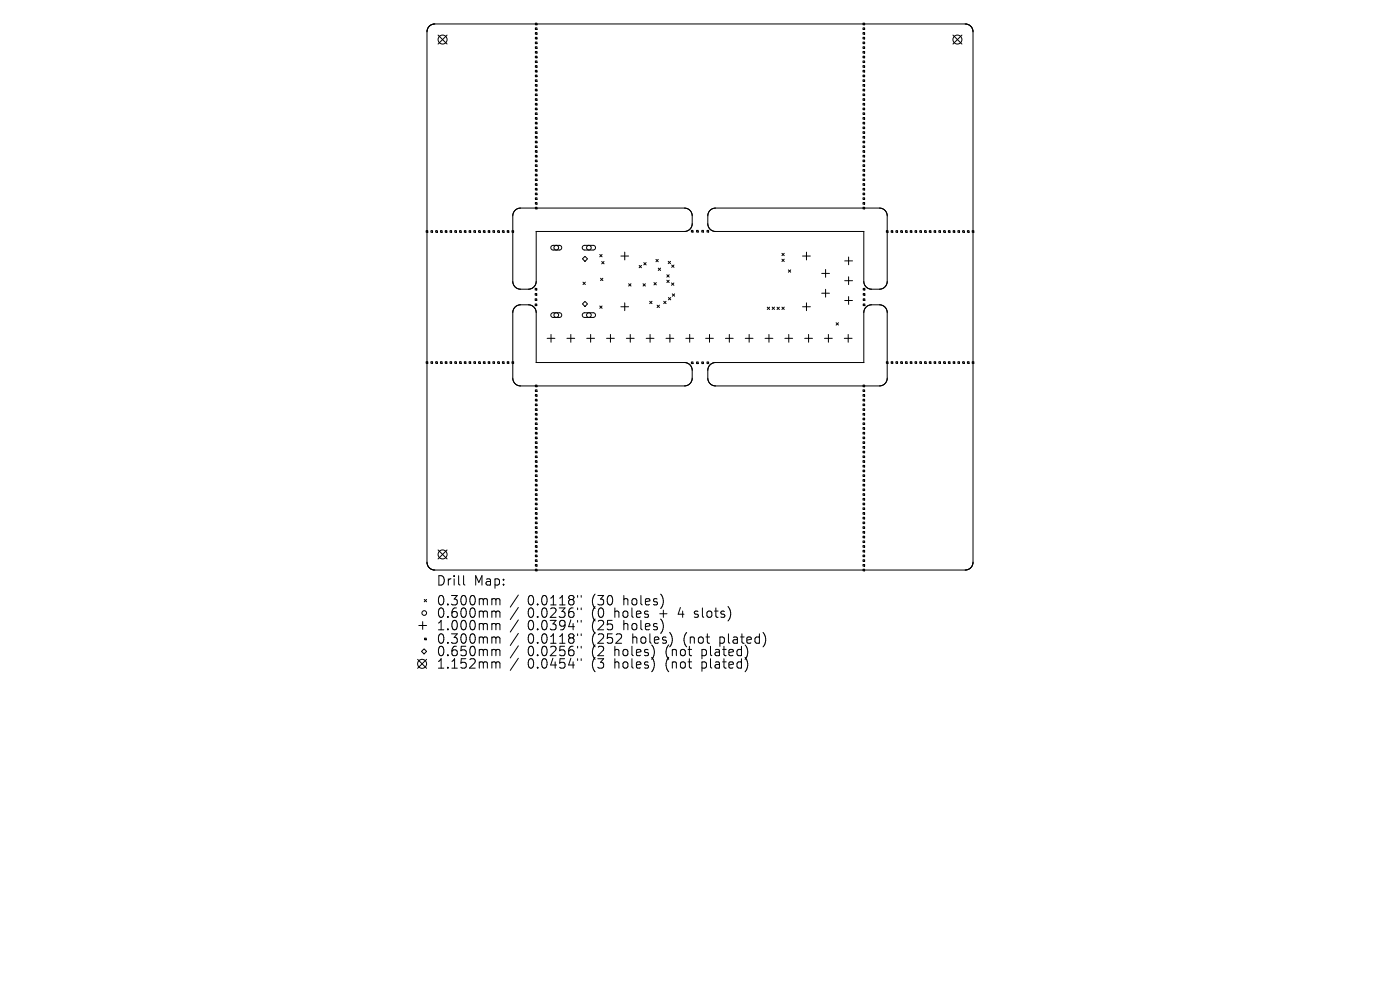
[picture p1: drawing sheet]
<svg xmlns="http://www.w3.org/2000/svg" width="297mm" height="210mm" viewBox="0 0 297 210" stroke-linecap="round" stroke-linejoin="round" font-family="sans-serif">
<defs><g id="words">
<g font-size="2.8">
<text x="92.5" y="124.5">Drill</text>
<text x="100.5" y="124.5">Map:</text>
<text x="92.5" y="128.7">0.300mm</text>
<text x="92.5" y="131.3">0.600mm</text>
<text x="111.9" y="128.7">0.0118&quot;</text>
<text x="111.9" y="131.3">0.0236&quot;</text>
<text x="125.7" y="128.7">(30</text>
<text x="125.7" y="131.3">(0</text>
<text x="130.6" y="131.3">holes</text>
<text x="132.5" y="128.7">holes)</text>
<text x="140.4" y="131.3">+</text>
<text x="144.6" y="131.3">4</text>
<text x="148.2" y="131.3">slots)</text>
<text x="92.5" y="134">1.000mm</text>
<text x="92.5" y="136.8">0.300mm</text>
<text x="111.9" y="134">0.0394&quot;</text>
<text x="111.9" y="136.8">0.0118&quot;</text>
<text x="125.7" y="134">(25</text>
<text x="125.7" y="136.8">(252</text>
<text x="132.5" y="134">holes)</text>
<text x="134.4" y="136.8">holes)</text>
<text x="145.5" y="136.8">(not</text>
<text x="153.3" y="136.8">plated)</text>
<text x="92.5" y="139.5">0.650mm</text>
<text x="92.5" y="142.1">1.152mm</text>
<text x="111.9" y="139.5">0.0256&quot;</text>
<text x="111.9" y="142.1">0.0454&quot;</text>
<text x="125.7" y="139.5">(2</text>
<text x="125.7" y="142.1">(3</text>
<text x="130.6" y="139.5">holes)</text>
<text x="130.6" y="142.1">holes)</text>
<text x="141.7" y="139.5">(not</text>
<text x="141.7" y="142.1">(not</text>
<text x="149.5" y="139.5">plated)</text>
<text x="149.5" y="142.1">plated)</text>
</g>
</g></defs>
<g fill="none" stroke="#000" stroke-width=".21">
<path d="M90.6 6.8v112.6M90.6 6.7v.1M90.6 6.6v.1M90.6 6.6h.1M90.6 6.4v.2M90.6 6.4h.1M90.6 6.3v.1M90.7 6.3h-.1M90.7 6.1v.1M90.7 6.1h.1M90.8 6l-.1 .1M90.8 5.9v.1"/>
<path d="M90.9 5.8l-.1 .1M90.9 5.8h.1M91 5.7l-.1 .1M91 5.7h.1M91.1 5.6l-.1 .1M91.1 5.6h.1M91.2 5.5l-.1 .1M91.2 5.5h.1M91.3 5.4l-.1 .1M91.3 5.4h.1M91.4 5.3l-.1 .1M91.5 5.3h-.1"/>
<path d="M91.6 5.2l-.1 .1M91.6 5.2h.1M91.7 5.2h-.1M91.8 5.2h-.1M91.9 5.1h-.1M91.9 5.1h.1M92.1 5.1h-.2M92.1 5.1h.1M92.1 5.1h112.8M92.9 7.4l1.9 1.9M94.8 7.4l-1.9 1.9M113.6 4.9h.3v.4h-.3z"/>
<path d="M113.6 5.9h.3v.4h-.3zM113.6 6.9h.3v.4h-.3zM113.6 7.9h.3v.4h-.3zM113.6 8.9h.3v.4h-.3zM113.6 9.9h.3v.4h-.3zM113.6 10.9h.3v.4h-.3zM113.6 11.9h.3v.4h-.3zM113.6 12.9h.3v.4h-.3zM113.6 13.9h.3v.4h-.3zM113.6 14.9h.3v.4h-.3zM113.6 15.9h.3v.4h-.3zM113.6 16.9h.3v.4h-.3z"/>
<path d="M113.6 17.9h.3v.4h-.3zM113.6 18.9h.3v.4h-.3zM113.6 19.9h.3v.4h-.3zM183.1 4.9h.3v.4h-.3zM183.1 5.9h.3v.4h-.3zM183.1 6.9h.3v.4h-.3zM183.1 7.9h.3v.4h-.3zM183.1 8.9h.3v.4h-.3zM183.1 9.9h.3v.4h-.3zM183.1 10.9h.3v.4h-.3zM183.1 11.9h.3v.4h-.3zM183.1 12.9h.3v.4h-.3z"/>
<path d="M183.1 13.9h.3v.4h-.3zM183.1 14.9h.3v.4h-.3zM183.1 15.9h.3v.4h-.3zM183.1 16.9h.3v.4h-.3zM183.1 17.9h.3v.4h-.3zM183.1 18.9h.3v.4h-.3zM183.1 19.9h.3v.4h-.3zM202.2 7.4l1.9 1.9M204.1 7.4l-1.9 1.9M204.9 5.1h.1M204.9 5.1h.2M205.1 5.1h.1"/>
<path d="M205.2 5.1v.1M205.3 5.2h.1M205.4 5.2h.1M205.4 5.2l.1 .1M205.5 5.3h.1M205.6 5.3l.1 .1M205.7 5.4h.1M205.7 5.4l.1 .1M205.8 5.5h.1M205.8 5.5l.1 .1M205.9 5.6h.1M205.9 5.6l.1 .1"/>
<path d="M206 5.7h.1M206 5.7l.1 .1M206.1 5.8h.1M206.2 5.8v.1M206.2 5.9v.1M206.2 6l.1 .1M206.3 6.1h.1M206.3 6.1v.1M206.3 6.2v.1M206.4 6.3v.1M206.4 6.4h.1M206.4 6.4v.2"/>
<path d="M206.4 6.6h.1M206.4 6.6v.1M206.4 6.7v.1M206.4 6.8v112.6M113.6 20.9h.3v.4h-.3zM113.6 21.9h.3v.4h-.3zM113.6 22.9h.3v.4h-.3zM113.6 23.9h.3v.4h-.3zM113.6 24.9h.3v.4h-.3zM113.6 25.9h.3v.4h-.3zM113.6 26.9h.3v.4h-.3zM113.6 27.9h.3v.4h-.3z"/>
<path d="M113.6 28.9h.3v.4h-.3zM113.6 29.9h.3v.4h-.3zM113.6 30.9h.3v.4h-.3zM113.6 31.9h.3v.4h-.3zM113.6 32.9h.3v.4h-.3zM113.6 33.9h.3v.4h-.3zM113.6 34.9h.3v.4h-.3zM113.6 36h.3v.3h-.3zM113.6 37h.3v.3h-.3zM113.6 38h.3v.3h-.3zM113.6 39h.3v.3h-.3zM113.6 40h.3v.3h-.3z"/>
<path d="M183.1 20.9h.3v.4h-.3zM183.1 21.9h.3v.4h-.3zM183.1 22.9h.3v.4h-.3zM183.1 23.9h.3v.4h-.3zM183.1 24.9h.3v.4h-.3zM183.1 25.9h.3v.4h-.3zM183.1 26.9h.3v.4h-.3zM183.1 27.9h.3v.4h-.3zM183.1 28.9h.3v.4h-.3zM183.1 29.9h.3v.4h-.3zM183.1 30.9h.3v.4h-.3zM183.1 31.9h.3v.4h-.3z"/>
<path d="M183.1 32.9h.3v.4h-.3zM183.1 33.9h.3v.4h-.3zM183.1 34.9h.3v.4h-.3zM183.1 36h.3v.3h-.3zM183.1 37h.3v.3h-.3zM183.1 38h.3v.3h-.3zM183.1 39h.3v.3h-.3zM183.1 40h.3v.3h-.3zM90.4 48.9h.4v.4h-.4zM91.4 48.9h.4v.4h-.4zM92.4 48.9h.4v.4h-.4zM93.4 48.9h.4v.4h-.4z"/>
<path d="M94.5 48.9h.3v.4h-.3zM95.5 48.9h.3v.4h-.3zM96.5 48.9h.3v.4h-.3zM97.5 48.9h.3v.4h-.3zM98.5 48.9h.3v.4h-.3zM99.5 48.9h.4v.4h-.4zM100.5 48.9h.4v.4h-.4zM101.5 48.9h.4v.4h-.4zM102.5 48.9h.4v.4h-.4zM103.6 48.9h.3v.4h-.3zM104.6 48.9h.3v.4h-.3zM105.6 48.9h.3v.4h-.3z"/>
<path d="M106.6 48.9h.3v.4h-.3zM107.6 48.9h.3v.4h-.3zM108.6 48.9h.4v.4h-.4zM109.3 44.6l.5-.3 .6-.2h35l.8 .4 .5 .7 .1 2.4-.1 .6-.4 .5-1 .4h-31.5l-.1 11.1-.4 .7-.6 .4h-2.4l-1-.4-.4-.5-.1-.6v-14.1l.1-.6zM113.6 41h.3v.3h-.3zM113.6 42h.3v.3h-.3zM113.6 43h.3v.3h-.3zM113.6 44h.3v.3h-.3zM113.7 49.1h.1M117 52.2l.3-.2 1.5 .1 .3 .2 .1 .3-.4 .4h-1.5l-.4-.3zM123.6 54.9l.5-.5 .5 .5-.5 .5zM123.7 52.2l.3-.2 1.9 .1 .3 .2 .1 .3-.4 .4h-2l-.3-.3z"/>
<path d="M123.7 59.9l.5 .5M124.2 59.9l-.5 .5M127.2 54l.5 .5M127.4 59l.5 .5M127.7 55.5l.4 .5M127.7 54l-.5 .5M127.9 59l-.5 .5M128.1 55.5l-.4 .5M131.7 54.3h1.7M132.5 53.5v1.6M135.6 56.3l.5 .5M136.1 56.3l-.5 .5"/>
<path d="M136.6 55.7l.5 .5M137.1 55.7l-.5 .5M138.7 59.9l.5 .5M139.2 55l.4 .5M139.2 59.9l-.5 .5M139.6 55l-.4 .5M139.6 56.9l.5 .5M140.1 56.9l-.5 .5M141.5 58.3l.5 .5M141.5 59.4l.5 .5M141.8 55.4l.5 .5M142 58.3l-.5 .5"/>
<path d="M142 59.4l-.5 .5M142.3 55.4l-.5 .5M142.5 56.2l.5 .5M143 56.2l-.5 .5M146.7 48.9h.3v.3h-.3zM147.8 48.9h.3v.3h-.3zM148.9 48.9h.3v.3h-.3zM150 48.9h.3v.3h-.3zM150.6 44.6l.6-.3 .6-.2h34.8l.6 .2 .7 .6 .3 .8v14l-.1 .6-.6 .8-.9 .2h-2.2l-.6-.4-.4-.6-.1-.6-.1-10.6h-31.6l-.9-.4-.5-.9v-2.3zM165.9 53.7l.5 .5M165.9 55l.5 .5M166.4 53.7l-.5 .5"/>
<path d="M166.4 55l-.5 .5M167.3 57.3l.4 .4M167.7 57.3l-.4 .4M170.3 54.3h1.6M171.1 53.5v1.6M174.3 58h1.7M175.1 57.2v1.6M179.2 55.3h1.7M179.2 59.5h1.7M180 54.5v1.7M180 58.7v1.7M183.1 41h.3v.3h-.3z"/>
<path d="M183.1 42h.3v.3h-.3zM183.1 43h.3v.3h-.3zM183.1 44h.3v.3h-.3zM183.3 49.1h.1M188 48.9h.4v.4h-.4zM189.1 48.9h.3v.4h-.3zM190.1 48.9h.3v.4h-.3zM191.1 48.9h.3v.4h-.3zM192.1 48.9h.3v.4h-.3zM193.1 48.9h.3v.4h-.3zM194.1 48.9h.4v.4h-.4zM195.1 48.9h.4v.4h-.4z"/>
<path d="M196.1 48.9h.4v.4h-.4zM197.1 48.9h.4v.4h-.4zM198.2 48.9h.3v.4h-.3zM199.2 48.9h.3v.4h-.3zM200.2 48.9h.3v.4h-.3zM201.2 48.9h.3v.4h-.3zM202.2 48.9h.4v.4h-.4zM203.2 48.9h.4v.4h-.4zM204.2 48.9h.4v.4h-.4zM205.2 48.9h.4v.4h-.4zM206.2 48.9h.4v.4h-.4zM90.4 76.7h.4v.4h-.4z"/>
<path d="M91.4 76.7h.4v.4h-.4zM92.4 76.7h.4v.4h-.4zM93.4 76.7h.4v.4h-.4zM94.5 76.7h.3v.4h-.3zM95.5 76.7h.3v.4h-.3zM96.5 76.7h.3v.4h-.3zM97.5 76.7h.3v.4h-.3zM98.5 76.7h.3v.4h-.3zM99.5 76.7h.4v.4h-.4zM100.5 76.7h.4v.4h-.4zM101.5 76.7h.4v.4h-.4zM102.5 76.7h.4v.4h-.4z"/>
<path d="M103.6 76.7h.3v.4h-.3zM104.6 76.7h.3v.4h-.3zM105.6 76.7h.3v.4h-.3zM106.6 76.7h.3v.4h-.3zM107.6 76.7h.3v.4h-.3zM108.6 76.7h.4v.4h-.4zM109.3 65.1l.9-.4h2.1l.8 .3 .6 .8 .1 11.1h31.6l.8 .4 .5 .7 .1 2.2-.1 .6-.6 .8-.9 .3h-34.8l-.6-.2-.7-.5-.3-.9v-14.1l.1-.5zM113.5 61.2h.4v.3h-.4zM113.5 62.3h.4v.3h-.4zM113.5 63.4h.4v.3h-.4zM113.5 64.5h.4v.3h-.4zM113.7 76.9h.1"/>
<path d="M116.1 71.8h1.6M116.9 70.9v1.7M117 66.5l.3-.2 1.5 .1 .3 .2 .1 .3-.4 .4h-1.5l-.4-.3zM120.3 71.8h1.6M121.1 70.9v1.7M123.6 64.5l.5-.6 .5 .6-.5 .5zM123.7 66.5l.3-.2 1.9 .1 .3 .2 .1 .3-.4 .4h-2l-.3-.3zM124.5 71.8h1.6M125.3 70.9v1.7M127.2 64.9l.5 .5M127.7 64.9l-.5 .5M128.7 71.8h1.6"/>
<path d="M129.5 70.9v1.7M131.7 65.1h1.7M132.5 64.2v1.7M132.9 71.8h1.6M133.4 60.2l.5 .5M133.7 70.9v1.7M133.9 60.2l-.5 .5M136.4 60.2l.5 .5M136.9 60.2l-.5 .5M137.1 71.8h1.6M137.8 63.9l.5 .5M137.9 70.9v1.7"/>
<path d="M138.3 63.9l-.5 .5M139.4 64.7l.5 .5M139.9 64.7l-.5 .5M140.8 63.9l.5 .5M141.3 71.8h1.6M141.3 63.9l-.5 .5M141.8 63.1l.5 .5M142.1 70.9v1.7M142.3 63.1l-.5 .5M142.5 60l.5 .5M142.6 62.3l.5 .5M143 60l-.5 .5"/>
<path d="M143.1 62.3l-.5 .5M145.5 71.8h1.6M146.3 70.9v1.7M146.7 76.8h.3v.3h-.3zM147.8 76.8h.3v.3h-.3zM148.9 76.8h.3v.3h-.3zM149.7 71.8h1.6M150 76.8h.3v.3h-.3zM150.5 70.9v1.7M150.6 77.4l.6-.4 .6-.1h31.5v-10.6l.1-.6 .4-.6 .6-.4h2.2l.9 .3 .6 .8 .1 14.5-.3 .9-.9 .6-35.4 .1-.9-.5-.5-.8v-2.3zM153.9 71.8h1.7M154.7 70.9v1.7"/>
<path d="M158.1 71.8h1.7M158.9 70.9v1.7M162.3 71.8h1.7M162.8 65.2l.5 .5M163.1 70.9v1.7M163.3 65.2l-.5 .5M163.8 65.1l.5 .5M164.3 65.1l-.5 .5M164.8 65.2l.5 .5M165.3 65.2l-.5 .5M165.9 65.2l.5 .4M166.4 65.2l-.5 .4"/>
<path d="M166.5 71.8h1.7M167.3 70.9v1.7M170.3 65.1h1.6M170.7 71.8h1.7M171.1 64.2v1.7M171.5 70.9v1.7M174.3 62.2h1.7M174.9 71.8h1.7M175.1 61.4v1.6M175.7 70.9v1.7M177.4 68.5l.5 .5M177.9 68.5l-.5 .5"/>
<path d="M179.1 71.8h1.7M179.2 63.7h1.7M179.9 70.9v1.7M180 62.9v1.7M183.1 61.2h.4v.3h-.4zM183.1 62.3h.4v.3h-.4zM183.1 63.4h.4v.3h-.4zM183.1 64.5h.4v.3h-.4zM183.3 76.9h-.1M188 76.7h.4v.4h-.4zM189.1 76.7h.3v.4h-.3zM190.1 76.7h.3v.4h-.3z"/>
<path d="M191.1 76.7h.3v.4h-.3zM192.1 76.7h.3v.4h-.3zM193.1 76.7h.3v.4h-.3zM194.1 76.7h.4v.4h-.4zM195.1 76.7h.4v.4h-.4zM196.1 76.7h.4v.4h-.4zM197.1 76.7h.4v.4h-.4zM198.2 76.7h.3v.4h-.3zM199.2 76.7h.3v.4h-.3zM200.2 76.7h.3v.4h-.3zM201.2 76.7h.3v.4h-.3zM202.2 76.7h.4v.4h-.4z"/>
<path d="M203.2 76.7h.4v.4h-.4zM204.2 76.7h.4v.4h-.4zM205.2 76.7h.4v.4h-.4zM206.2 76.7h.4v.4h-.4zM113.6 81.7h.3v.3h-.3zM113.6 82.7h.3v.3h-.3zM113.6 83.7h.3v.3h-.3zM113.6 84.7h.3v.3h-.3zM113.6 85.7h.3v.3h-.3zM113.6 86.7h.3v.3h-.3zM113.6 87.7h.3v.4h-.3zM113.6 88.7h.3v.4h-.3z"/>
<path d="M113.6 89.7h.3v.4h-.3zM113.6 90.7h.3v.4h-.3zM113.6 91.7h.3v.4h-.3zM113.6 92.7h.3v.4h-.3zM113.6 93.7h.3v.4h-.3zM113.6 94.7h.3v.4h-.3zM113.6 95.7h.3v.4h-.3zM113.6 96.7h.3v.4h-.3zM113.6 97.7h.3v.4h-.3zM113.6 98.7h.3v.4h-.3zM113.6 99.7h.3v.4h-.3zM183.1 81.7h.3v.3h-.3z"/>
<path d="M183.1 82.7h.3v.3h-.3zM183.1 83.7h.3v.3h-.3zM183.1 84.7h.3v.3h-.3zM183.1 85.7h.3v.3h-.3zM183.1 86.7h.3v.3h-.3zM183.1 87.7h.3v.4h-.3zM183.1 88.7h.3v.4h-.3zM183.1 89.7h.3v.4h-.3zM183.1 90.7h.3v.4h-.3zM183.1 91.7h.3v.4h-.3zM183.1 92.7h.3v.4h-.3zM183.1 93.7h.3v.4h-.3z"/>
<path d="M183.1 94.7h.3v.4h-.3zM183.1 95.7h.3v.4h-.3zM183.1 96.7h.3v.4h-.3zM183.1 97.7h.3v.4h-.3zM183.1 98.7h.3v.4h-.3zM183.1 99.7h.3v.4h-.3zM90.6 119.4h.1M90.6 119.4v.2M90.6 119.6h.1M90.6 119.6l.1 .1M90.7 119.7v.1M90.7 119.8v.1"/>
<path d="M90.7 119.9h.1M90.7 119.9l.2 .3M92.9 116.7l1.9 1.9M94.8 116.7l-1.9 1.9M113.6 100.7h.3v.4h-.3zM113.6 101.7h.3v.4h-.3zM113.6 102.7h.3v.4h-.3zM113.6 103.7h.3v.4h-.3zM113.6 104.7h.3v.4h-.3zM113.6 105.7h.3v.4h-.3zM113.6 106.7h.3v.4h-.3zM113.6 107.7h.3v.4h-.3z"/>
<path d="M113.6 108.7h.3v.4h-.3zM113.6 109.7h.3v.4h-.3zM113.6 110.7h.3v.4h-.3zM113.6 111.7h.3v.4h-.3zM113.6 112.7h.3v.4h-.3zM113.6 113.7h.3v.4h-.3zM113.6 114.7h.3v.4h-.3zM113.6 115.7h.3v.4h-.3zM113.6 116.7h.3v.4h-.3zM113.6 117.7h.3v.4h-.3zM113.6 118.7h.3v.4h-.3zM113.6 119.7h.3v.4h-.3z"/>
<path d="M183.1 100.7h.3v.4h-.3zM183.1 101.7h.3v.4h-.3zM183.1 102.7h.3v.4h-.3zM183.1 103.7h.3v.4h-.3zM183.1 104.7h.3v.4h-.3zM183.1 105.7h.3v.4h-.3zM183.1 106.7h.3v.4h-.3zM183.1 107.7h.3v.4h-.3zM183.1 108.7h.3v.4h-.3zM183.1 109.7h.3v.4h-.3zM183.1 110.7h.3v.4h-.3zM183.1 111.7h.3v.4h-.3z"/>
<path d="M183.1 112.7h.3v.4h-.3zM183.1 113.7h.3v.4h-.3zM183.1 114.7h.3v.4h-.3zM183.1 115.7h.3v.4h-.3zM183.1 116.7h.3v.4h-.3zM183.1 117.7h.3v.4h-.3zM183.1 118.7h.3v.4h-.3zM183.1 119.7h.3v.4h-.3zM206.3 119.9l-.1 .3M206.3 119.9h.1M206.3 119.8v.1M206.3 119.7v.1"/>
<path d="M206.4 119.6l-.1 .1M206.4 119.6h.1M206.4 119.4v.2M206.4 119.4h.1M88.6 139.9l1.9 1.9M88.8 132.7h1.7M89.4 138.2l.6-.6 .5 .6-.5 .5zM89.7 131.9v1.6M90 127.2l.5 .5M90.1 135.4h.3v.3h-.3zM90.5 127.2l-.5 .5M90.5 139.9l-1.9 1.9"/>
<path d="M90.9 120.2h.1M90.9 120.2l.1 .1M91 120.3h.1M91 120.3l.1 .1M91.1 120.4v.1M91.1 120.5h.1M91.2 120.5h.1M91.2 120.5l.1 .1M91.3 120.6v.1M91.3 120.7h.1M91.4 120.7h.1M91.5 120.7l.2 .1"/>
<path d="M91.8 120.8v.1M91.8 120.9h.1M91.9 120.9h.1M91.9 120.9h.2M92.1 120.9h.1M92.1 120.9h112.8M98.3 122.1v1.7l.3 .3M104.6 127h.3l.3 .3M104.6 129.6l.5 .1 .1 .2M104.6 132.3l.5 .1 .1 .2M104.6 135.1l.5 .1 .1 .2M104.6 137.8h.3l.3 .2"/>
<path d="M105.2 127.3l.3-.3 .5 .1 .1 1.2M105.2 127.3v1M105.2 129.9v1.1M105.2 132.6v1M105.2 135.4v1.1M105.2 138v1.1M105.2 129.9l.3-.3 .5 .1 .1 1.3M105.2 132.6l.3-.3 .5 .1 .1 1.2M105.2 135.4l.3-.3 .5 .1 .1 1.3M105.2 138l.3-.2 .5 .1 .1 1.2M110 126.2l-1.8 2.6M110 128.9l-1.8 2.5"/>
<path d="M110 131.5l-1.8 2.6M110 134.4l-1.8 2.5M110 137l-1.8 2.6M110 139.6l-1.8 2.6M113.6 120.7h.3v.4h-.3zM122.5 126.3v.4M122.5 129v.3M122.5 131.6v.4M122.5 134.5v.3M122.5 137.1v.4M122.5 139.7v.4M123.3 126.3v.4"/>
<path d="M123.3 129v.3M123.3 131.6v.4M123.3 134.5v.3M123.3 137.1v.4M123.3 139.7v.4M147.3 130.9l.2 .1M147.4 129.7v.5M183.1 120.7h.3v.4h-.3zM204.9 120.9h.1M205.1 120.9h-.2M205.1 120.9h.1M205.2 120.9h-.1"/>
<path d="M205.3 120.8h-.1M205.5 120.7l-.2 .1M205.6 120.7h-.1M205.7 120.7h-.1M205.7 120.6v.1M205.8 120.5l-.1 .1M205.8 120.5h.1M205.9 120.5h-.1M205.9 120.4v.1M206 120.3l-.1 .1M206 120.3h.1M206.1 120.2l-.1 .1"/>
<path d="M206.1 120.2h.1M104.6 140.4l.5 .1 .1 .2M105.2 140.7v1M105.2 140.7l.3-.3 .5 .1 .1 1.2"/>
<circle cx="93.9" cy="8.4" r=".95"/>
<circle cx="203.1" cy="8.4" r=".95"/>
<circle cx="118" cy="52.5" r=".5"/>
<circle cx="124.9" cy="52.5" r=".5"/>
<circle cx="118" cy="66.8" r=".5"/>
<circle cx="124.9" cy="66.8" r=".5"/>
<circle cx="93.9" cy="117.6" r=".95"/>
<circle cx="90" cy="130" r=".5"/>
<circle cx="89.5" cy="140.8" r=".95"/>
</g>
<use href="#words"/>
</svg>
